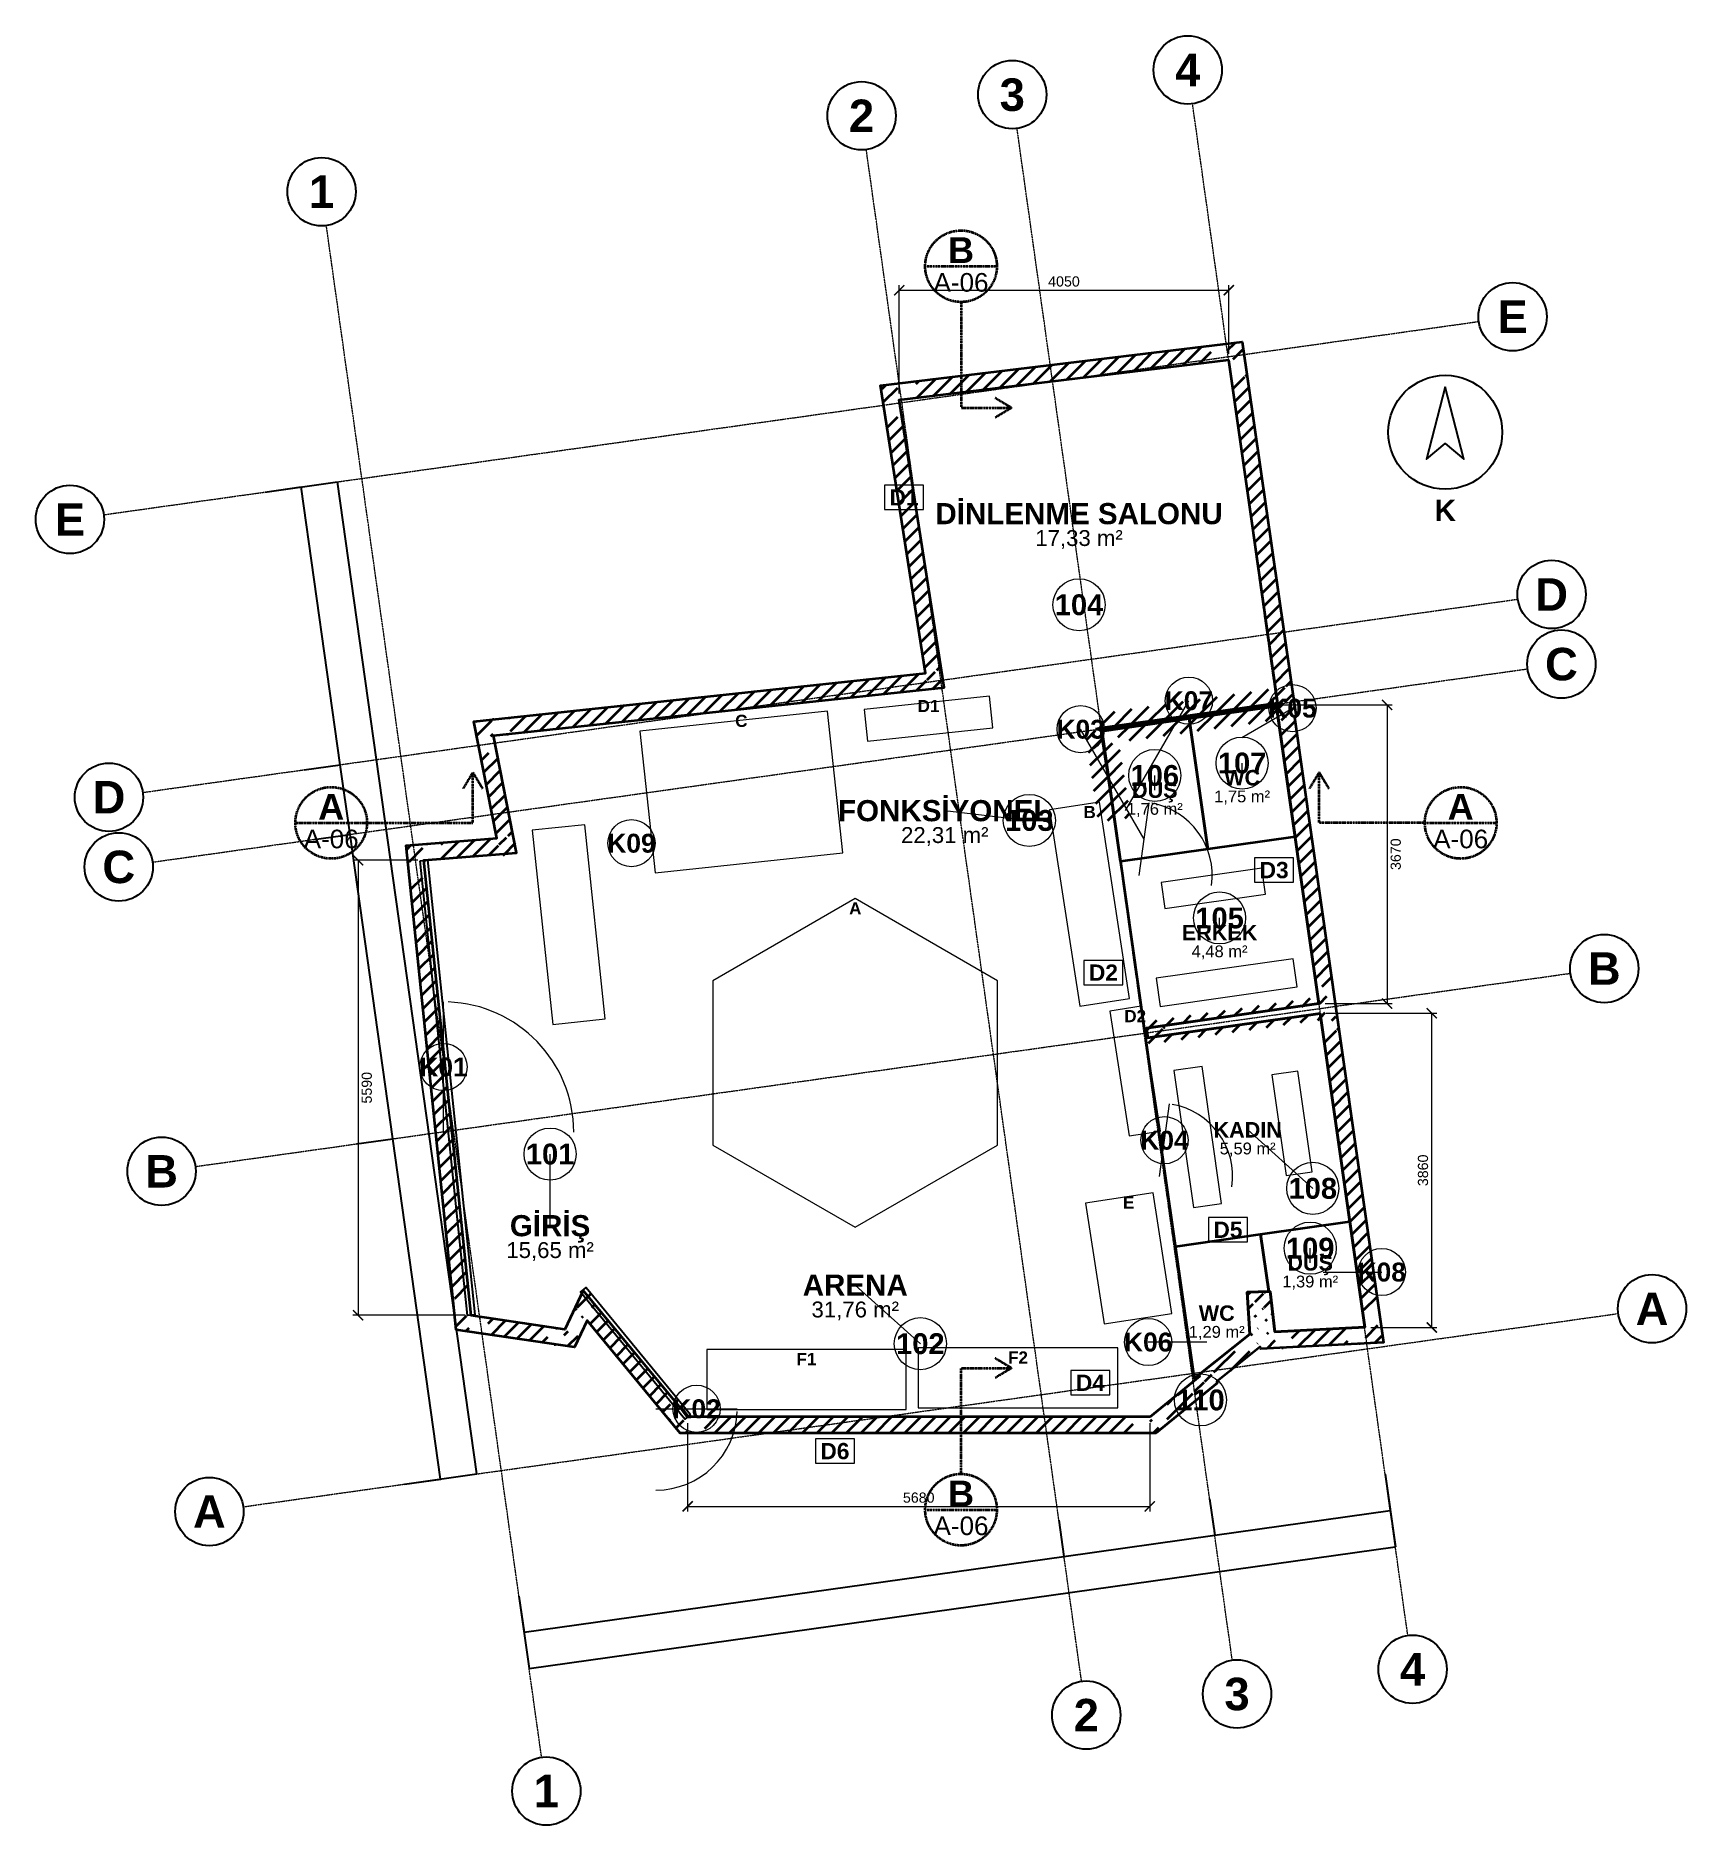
# Model space of a CAD drawing. Header units: millimetres. Extents: x -4770 to 15512, y -5017 to 16972.
import ezdxf
from ezdxf.enums import TextEntityAlignment as Align

# ---------------------------------------------------------------- set-up
doc = ezdxf.new("R2010")
doc.units = ezdxf.units.MM
doc.linetypes.add('DASHDOT', pattern=[3.556, 2.54, -0.508, 0, -0.508])
for name, color, linetype, lineweight in [('A-CEPHE', 5, 'Continuous', 25), ('A-DUVAR-MEVCUT', 8, 'Continuous', 35), ('A-DUVAR-YENI', 1, 'Continuous', 35), ('A-EKIPMAN', 9, 'Continuous', 18), ('A-KAPI', 8, 'Continuous', 18), ('A-KESIT-HAT', 1, 'DASHDOT', 35), ('A-MAHAL', 250, 'Continuous', 18), ('A-MOBILYA', 9, 'Continuous', 18), ('A-YAZI', 7, 'Continuous', 13), ('G-AKS-BALON', 8, 'Continuous', 25), ('G-AKS-HAT', 8, 'DASHDOT', 18), ('G-KUZEY', 7, 'Continuous', 25), ('G-OLCU', 7, 'Continuous', 13), ('G-OLCU-ZINCIR', 7, 'Continuous', 13)]:
    doc.layers.add(name, color=color, linetype=linetype, lineweight=lineweight)
doc.styles.add('GYM', font='arial.ttf')
doc.styles.add('GYM-B', font='arialbd.ttf')
doc.styles.add('OpenSansCondensed-Light', font='OpenSansCondensed-Light.ttf')
doc.dimstyles.new('EZDXF', dxfattribs={"dimtxt": 0.25, "dimasz": 0.175, "dimexe": 0.375, "dimexo": 0.125, "dimgap": 0.1, "dimtad": 1, "dimlfac": 100, "dimzin": 12, "dimdsep": 46, "dimtxsty": 'OpenSansCondensed-Light', "dimblk": 'ARCHTICK', "dimcen": 2.5, "dimazin": 3, "dimtfac": 0.5, "dimtmove": 2, "dimatfit": 3})
doc.dimstyles.new('GYM-50', dxfattribs={"dimscale": 50, "dimtxt": 2.5, "dimasz": 2.5, "dimexe": 1.25, "dimexo": 1.5, "dimgap": 0.9, "dimtad": 1, "dimdec": 0, "dimtxsty": 'GYM', "dimblk": 'ARCHTICK', "dimcen": 2.5, "dimclrd": 7, "dimclre": 7, "dimclrt": 7, "dimazin": 3, "dimtfac": 1, "dimtmove": 0, "dimatfit": 3, "dimlwd": 18, "dimlwe": 13})

msp = doc.modelspace()

# ---------------------------------------------------------------- texts
at = {"layer": 'A-EKIPMAN', "style": 'GYM-B'}
for s, p in [('D1', (6200, 8736.25055)), ('C', (3900, 8553.31202)), ('B', (8180, 7432.8534)), ('A', (5300, 6249.88661)), ('D2', (8740, 4925.57862)), ('E', (8660, 2634.89996)), ('F1', (4700, 710)), ('F2', (7300, 730))]:
    msp.add_text(s, height=150, dxfattribs=at).set_placement(p, align=Align.MIDDLE_CENTER)
at = {"layer": 'A-KESIT-HAT'}
for s, height, style, p in [('B', 316.8, 'GYM-B', (6600, 14338)), ('A-06', 228.8, 'GYM', (6600, 13942)), ('A', 316.8, 'GYM-B', (-1140, 7498)), ('A', 316.8, 'GYM-B', (12740, 7498)), ('A-06', 228.8, 'GYM', (-1140, 7102)), ('A-06', 228.8, 'GYM', (12740, 7102)), ('B', 316.8, 'GYM-B', (6600, -942)), ('A-06', 228.8, 'GYM', (6600, -1338))]:
    msp.add_text(s, height=height, dxfattribs=dict(at, style=style)).set_placement(p, align=Align.MIDDLE_CENTER)
at = {"layer": 'A-MAHAL', "style": 'GYM-B'}
for s, height, p in [('D1', 200, (5900, 11300)), ('104', 256, (8050, 9980)), ('K07', 232, (9400, 8800.99963)), ('K05', 232, (10673.53829, 8710)), ('K03', 232, (8070, 8450.99963)), ('107', 256, (10054.23645, 8035.00017)), ('106', 256, (8981.23664, 7882.2495)), ('103', 256, (7439.23048, 7330)), ('K09', 232, (2550, 7050)), ('D3', 200, (10447.46134, 6720)), ('105', 256, (9777.09054, 6131.43909)), ('D2', 200, (8350, 5460)), ('K01', 232, (240, 4300)), ('K04', 232, (9100, 3400)), ('101', 256, (1550, 3230)), ('108', 256, (10922.70129, 2808.50033)), ('D5', 200, (9880, 2300)), ('109', 256, (10890.77574, 2073.62044)), ('K08', 232, (11770, 1780)), ('102', 256, (6100, 900)), ('K06', 232, (8900, 920)), ('D4', 200, (8190, 420)), ('110', 256, (9542.088, 208.58984)), ('K02', 232, (3350, 100)), ('D6', 200, (5050, -420))]:
    msp.add_text(s, height=height, dxfattribs=at).set_placement(p, align=Align.MIDDLE_CENTER)
at = {"layer": 'A-YAZI'}
for s, height, style, p in [('DİNLENME SALONU', 260, 'GYM-B', (8050, 11100)), ('17,33 m²', 195, 'GYM', (8050, 10800)), ('WC', 190, 'GYM-B', (10054.23645, 7855.00017)), ('DUŞ', 190, 'GYM-B', (8981.23664, 7702.2495)), ('1,75 m²', 145, 'GYM', (10054.23645, 7625.00017)), ('FONKSİYONEL', 260, 'GYM-B', (6400, 7450)), ('1,76 m²', 145, 'GYM', (8981.23664, 7472.2495)), ('22,31 m²', 195, 'GYM', (6400, 7150)), ('ERKEK', 190, 'GYM-B', (9777.09054, 5951.43909)), ('4,48 m²', 145, 'GYM', (9777.09054, 5721.43909)), ('KADIN', 190, 'GYM-B', (10122.70129, 3528.50033)), ('5,59 m²', 145, 'GYM', (10122.70129, 3298.50033)), ('GİRİŞ', 260, 'GYM-B', (1550, 2350)), ('15,65 m²', 195, 'GYM', (1550, 2050)), ('DUŞ', 190, 'GYM-B', (10890.77574, 1893.62044)), ('ARENA', 260, 'GYM-B', (5300, 1620)), ('1,39 m²', 145, 'GYM', (10890.77574, 1663.62044)), ('31,76 m²', 195, 'GYM', (5300, 1320)), ('WC', 190, 'GYM-B', (9742.088, 1275)), ('1,29 m²', 145, 'GYM', (9742.088, 1045))]:
    msp.add_text(s, height=height, dxfattribs=dict(at, style=style)).set_placement(p, align=Align.MIDDLE_CENTER)
at = {"layer": 'G-AKS-BALON', "style": 'GYM-B'}
for s, p in [('4', (9386.42289, 16552.01029)), ('3', (7229.60505, 16248.88931)), ('2', (5377.23919, 15988.55627)), ('1', (-1258.20667, 15056.00517)), ('E', (13378.20927, 13519.68238)), ('E', (-4350.23863, 11028.11152)), ('D', (13857.833, 10106.98224)), ('C', (13978.16993, 9250.74044)), ('D', (-3870.61491, 7615.41138)), ('C', (-3750.27797, 6759.16958)), ('B', (14503.93786, 5509.70723)), ('B', (-3224.51004, 3018.13636)), ('A', (15091.55678, 1328.58142)), ('A', (-2636.89113, -1162.98945)), ('4', (12148.53164, -3101.41469)), ('3', (9991.7138, -3404.53567)), ('2', (8139.34795, -3664.86871)), ('1', (1503.90208, -4597.41981))]:
    msp.add_text(s, height=399, dxfattribs=at).set_placement(p, align=Align.MIDDLE_CENTER)

# ---------------------------------------------------------------- blocks, each defined once
blk = doc.blocks.new('G_KUZEY')
blk.add_lwpolyline([(0, 560), (-230, -330), (0, -140), (230, -330)], close=True)
blk.add_circle((0, 0), 700)
at = {"style": 'GYM-B'}
blk.add_text('K', height=260, dxfattribs=at).set_placement((0, -960), align=Align.MIDDLE_CENTER)
blk = doc.blocks.new('_ARCHTICK')
at = {"color": 0, "linetype": 'BYBLOCK', "const_width": 0.15}
blk.add_lwpolyline([(-0.5, -0.5), (0.5, 0.5)], dxfattribs=at)

# ---------------------------------------------------------------- dimensions: what is measured, and where the dimension line sits
at = {"layer": 'G-OLCU'}
for base, p1, p2 in [((5840, 13845), (5840, 12500), (9890, 12990)), ((3240, -1100), (3240, 0), (8920, 0))]:
    msp.add_linear_dim(base=base, p1=p1, p2=p2, dimstyle='GYM-50', dxfattribs=at).render()
for base, p1, p2 in [((11835, 8750), (10470, 8750), (11000, 5080)), ((-810, 6840), (0, 6840), (580, 1250)), ((12385, 1100), (11560, 1100), (11010, 4960))]:
    msp.add_linear_dim(base=base, p1=p1, p2=p2, angle=90, dimstyle='GYM-50', dxfattribs=at).render()
at = {"layer": 'G-OLCU-ZINCIR'}
for base, p1, p2, angle in [((650.79886, -700.93475), (-240.4424, -826.19055), (-1953.78991, 11364.91042), 98), ((-1028.54555, 8014.83818), (-1474.16618, 7952.21028), (-1953.78991, 11364.91042), 98), ((-908.20861, 7158.59638), (-1353.82924, 7095.96848), (-1474.16618, 7952.21028), 98), ((-382.44068, 3417.56316), (-828.06131, 3354.93527), (-1353.82924, 7095.96848), 98), ((205.17823, -763.56265), (-240.4424, -826.19055), (-828.06131, 3354.93527), 98), ((1292.35897, -3092.21235), (1167.10318, -2200.97108), (11811.73274, -704.96596), 8), ((9717.54279, -1453.70757), (9654.91489, -1008.08694), (11811.73274, -704.96596), 8), ((7865.17694, -1714.04061), (7802.54904, -1268.41998), (9654.91489, -1008.08694), 8), ((1229.73107, -2646.59171), (1167.10318, -2200.97108), (7802.54904, -1268.41998), 8)]:
    msp.add_linear_dim(base=base, p1=p1, p2=p2, angle=angle, dimstyle='EZDXF', dxfattribs=at).render()

# ---------------------------------------------------------------- hatches: boundary and pattern name
at = {"layer": 'A-DUVAR-MEVCUT'}
h = msp.add_hatch(dxfattribs=at)
h.set_pattern_fill('ANSI31', scale=40)
h.paths.add_polyline_path([(11012, 4959), (11563, 1104), (11760.98784, 1132.29865), (11209.98784, 4987.29865)])
h.paths.add_polyline_path([(11353, 1092.99729), (11563, 1104), (11532.98444, 1314), (11735.01704, 1314), (11773, 1048.25716), (11773, 914.72839), (11377.37373, 894), (11353, 894)])
h.paths.add_polyline_path([(11563, 1104), (10456, 1046), (10466.46442, 846.27395), (11573.46442, 904.27395)])
h.paths.add_polyline_path([(10432.29032, 1256), (10456, 1046), (10666, 1057.00271), (10666, 856.72839), (10278.39157, 836.42009), (10275.47486, 862.25383), (10246, 838.72565), (10246, 1256)])
h.paths.add_polyline_path([(10456, 1046), (10400, 1542), (10201.26266, 1519.56191), (10257.26266, 1023.56191)])
h.paths.add_polyline_path([(10190, 1332), (10190, 1534.60563), (10400, 1542), (10423.70968, 1332)])
h.paths.add_polyline_path([(10400, 1542), (10116, 1532), (10123.03789, 1332.12387), (10407.03789, 1342.12387)])
h.paths.add_polyline_path([(10326, 1322), (10129.89105, 1322), (10116, 1532), (10326, 1539.39437)])
h.paths.add_polyline_path([(10116, 1532), (10150, 1018), (10349.56388, 1031.20072), (10315.56388, 1545.20072)])
h.paths.add_polyline_path([(9940, 850.36842), (10150, 1018), (10136.10895, 1228), (10360, 1228), (10360, 840.69587), (10278.39157, 836.42009), (10275.47486, 862.25383), (10207.50852, 808), (9940, 808)])
h.paths.add_polyline_path([(10150, 1018), (9527.47436, 521.07164), (9652.24609, 364.7642), (10274.77173, 861.69256)])
h.paths.add_polyline_path([(9317.47436, 322.81752), (9531, 498), (9527.47436, 521.07164), (9737.47436, 688.70322), (9737.47436, 408.70048), (9618.47696, 311.07164), (9317.47436, 311.07164)])
h.paths.add_polyline_path([(9527.47436, 521.07164), (9531, 498), (9728.70495, 528.21182), (9725.17931, 551.28346)])
h.paths.add_polyline_path([(9321, 325.71005), (9531, 498), (9527.47436, 521.07164), (9741, 691.51754), (9741, 411.59301), (9590.35551, 288), (9321, 288)])
h.paths.add_polyline_path([(9531, 498), (8924, 0), (9050.85552, -154.62108), (9657.85552, 343.37892)])
h.paths.add_polyline_path([(9134, -86.40699), (8995.54426, -200), (8714, -200), (8714, 0), (8924, 0), (9134, 172.28995)])
h.paths.add_polyline_path([(8924, 0), (3241, 0), (3241, -200), (8924, -200)])
h.paths.add_polyline_path([(3067.59807, 210), (3241, 0), (3451, 0), (3451, -200), (3146.77475, -200), (3031, -59.78993), (3031, 210)])
h.paths.add_polyline_path([(3241, 0), (1957, 1555), (1802.78013, 1427.65703), (3086.78013, -127.34297)])
h.paths.add_polyline_path([(1858.5625, 1345), (1957, 1555), (2130.40193, 1345)])
h.paths.add_polyline_path([(1957, 1555), (1732, 1075), (1913.09179, 990.11322), (2138.09179, 1470.11322)])
h.paths.add_polyline_path([(1522, 904.11387), (1522, 1106.32697), (1732, 1075), (1830.4375, 1285), (1942, 1285), (1942, 1051.78408), (1854.44496, 865), (1784.19936, 865)])
h.paths.add_polyline_path([(1732, 1075), (579, 1247), (549.49132, 1049.18888), (1702.49132, 877.18888)])
h.paths.add_polyline_path([(557.26033, 1457), (579, 1247), (789, 1215.67303), (789, 1037), (631.19936, 1037), (396.03926, 1072.08026), (369, 1333.27294), (369, 1457)])
h.paths.add_polyline_path([(579, 1247), (0, 6840), (-198.93685, 6819.40561), (380.06315, 1226.40561)])
h.paths.add_polyline_path([(210, 6856.82218), (0, 6840), (21.73967, 6630), (-179.32916, 6630), (-210, 6926.27294), (-210, 7023.81848), (116.83741, 7050), (210, 7050)])
h.paths.add_polyline_path([(0, 6840), (1136, 6931), (1120.03003, 7130.36138), (-15.96997, 7039.36138)])
h.paths.add_polyline_path([(1094.75781, 7141), (1136, 6931), (926, 6914.17782), (926, 7141)])
h.paths.add_polyline_path([(1136, 6931), (853, 8372), (656.74886, 8333.45796), (939.74886, 6892.45796)])
h.paths.add_polyline_path([(1063, 8394.4824), (853, 8372), (894.24219, 8162), (690.42172, 8162), (643, 8403.46539), (643, 8550.6605), (935.73101, 8582), (1063, 8582)])
h.paths.add_polyline_path([(853, 8372), (6392, 8965), (6370.70986, 9163.8636), (831.70986, 8570.8636)])
h.paths.add_polyline_path([(6359.19864, 9175), (6392, 8965), (6182, 8942.5176), (6182, 9175)])
h.paths.add_polyline_path([(6392, 8965), (5840, 12499), (5642.39599, 12468.13486), (6194.39599, 8934.13486)])
h.paths.add_polyline_path([(6050, 12524.49073), (5840, 12499), (5872.80136, 12289), (5670.37631, 12289), (5630, 12547.49617), (5630, 12674.9773), (5910.28884, 12709), (6050, 12709)])
h.paths.add_polyline_path([(5840, 12499), (9885, 12990), (9860.90001, 13188.54267), (5815.90001, 12697.54267)])
h.paths.add_polyline_path([(9915.16355, 12780), (9885, 12990), (9675, 12964.50927), (9675, 13165.9773), (9955.28884, 13200), (10056.88905, 13200), (10095, 12934.6698), (10095, 12780)])
h.paths.add_polyline_path([(9885, 12990), (10491, 8771), (10688.96826, 8799.43536), (10082.96826, 13018.43536)])
h.paths.add_polyline_path([(10500.33896, 8561), (10473, 8753), (10281, 8725.32836), (10281, 8741.19293), (10491, 8771), (10460.83645, 8981), (10662.88905, 8981), (10701, 8715.6698), (10701, 8598.80247), (10697.05334, 8598.24229), (10701, 8570.52514), (10701, 8561)])
h.paths.add_polyline_path([(10491, 8771), (8314, 8462), (8342.10598, 8263.98471), (10519.10598, 8572.98471)])
h.paths.add_polyline_path([(8524, 8472.10401), (8329, 8444), (8356.21177, 8252), (8346.09066, 8252), (8314, 8462), (8524, 8491.80707)])
h.paths.add_polyline_path([(8314, 8462), (8485.61987, 7338.92633), (8683.32482, 7369.13815), (8511.70495, 8492.21182)])
h.paths.add_polyline_path([(8455.85699, 7548.92633), (8485.61987, 7338.92633), (8453.52921, 7548.92633)])
h.paths.add_polyline_path([(8485.61987, 7338.92633), (8329, 8444), (8130.97892, 8415.93487), (8287.59879, 7310.8612)])
h.paths.add_polyline_path([(8539, 8474.26586), (8329, 8444), (8358.76288, 8234), (8348.84129, 8234), (8314, 8462), (8539, 8493.93615)])
h.paths.add_polyline_path([(8329, 8444), (10473, 8753), (10444.47015, 8950.95466), (8300.47015, 8641.95466)])
h.paths.add_polyline_path([(10502.90199, 8543), (10473, 8753), (10263, 8722.73414), (10263, 8738.63803), (10491, 8771), (10463.4219, 8963), (10665.4745, 8963), (10683, 8840.98663), (10683, 8543)])
h.paths.add_polyline_path([(10473, 8753), (10996, 5080), (11194.00282, 5108.1937), (10671.00282, 8781.1937)])
h.paths.add_polyline_path([(11024.72088, 4870), (11012, 4959), (10786, 4926.84981), (10786, 5050.16768), (10996, 5080), (10966.09801, 5290), (11168.11534, 5290), (11206, 5023.93814), (11206, 4870)])
h.paths.add_polyline_path([(10996, 5080), (8876.81642, 4778.95156), (8904.94574, 4580.93959), (11024.12932, 4881.98803)])
h.paths.add_polyline_path([(9086.81642, 4685.12827), (8895.31677, 4657.88601), (8876.81642, 4778.95156), (9086.81642, 4808.78389)])
h.paths.add_polyline_path([(8876.81642, 4778.95156), (8895.31677, 4657.88601), (9093.02171, 4688.09783), (9074.52136, 4809.16338)])
h.paths.add_polyline_path([(9105.31677, 4687.76008), (8895.31677, 4657.88601), (8876.81642, 4778.95156), (9105.31677, 4811.41202)])
h.paths.add_polyline_path([(8895.31677, 4657.88601), (11012, 4959), (10983.8321, 5157.00649), (8867.14886, 4855.8925)])
h.paths.add_polyline_path([(11042.01556, 4749), (11012, 4959), (10802, 4929.12593), (10802, 5052.44061), (10996, 5080), (10983.32725, 5169), (11185.34458, 5169), (11222, 4911.57103), (11222, 4910.09728), (11221.04179, 4909.96115), (11222, 4903.25716), (11222, 4749)])

# ---------------------------------------------------------------- linework, layer by layer
at = {"layer": 'A-CEPHE'}
for points in [[(-44.75972, 6835.35588), (44.75972, 6844.64412), (624.75972, 1254.64412), (535.24028, 1245.35588)], [(3274.7883, 28.54425), (3205.2117, -28.54425), (1925.2117, 1531.45575), (1994.7883, 1588.54425)]]:
    msp.add_lwpolyline(points, close=True, dxfattribs=at)
at = {"layer": 'A-DUVAR-MEVCUT'}
for points in [[(11221.04179, 4909.96115), (11791.94357, 915.72091), (10278.39157, 836.42009), (10275.47486, 862.25383), (9742.65371, 436.93168), (9745.91018, 415.62146), (8995.54426, -200), (3146.77475, -200), (2003.97522, 1183.99787), (1849.85398, 855.2059), (396.03926, 1072.08026), (-220.01508, 7023.01622), (896.54259, 7112.45878), (614.68743, 8547.62938), (6162.00312, 9141.51965), (5610.45834, 12672.60525), (10055.14799, 13212.12135), (10717.45096, 8601.13749), (10697.05334, 8598.24229), (11222.20569, 4910.1265)], [(11012, 4959), (11563, 1104), (10456, 1046), (10400, 1542), (10116, 1532), (10150, 1018), (9527.47436, 521.07164), (9531, 498), (8924, 0), (3241, 0), (1957, 1555), (1732, 1075), (579, 1247), (0, 6840), (1136, 6931), (853, 8372), (6392, 8965), (5840, 12499), (9885, 12990), (10491, 8771), (8314, 8462), (8485.61987, 7338.92633), (8329, 8444), (10473, 8753), (10996, 5080), (8876.81642, 4778.95156), (8895.31677, 4657.88601)]]:
    msp.add_lwpolyline(points, close=True, dxfattribs=at)
at = {"layer": 'A-DUVAR-YENI'}
for points in [[(10473, 8753), (8329, 8444), (8849, 4775), (10996, 5080)], [(9403.29452, 8580.48246), (9631.66352, 6976.65965), (8558.61802, 6823.86825), (8331.29042, 8427.83935)], [(10475.81937, 8733.19972), (10704.18837, 7129.37691), (9632.65354, 6976.80062), (9404.28454, 8580.62343)], [(11012, 4959), (8868, 4654), (9466, 472), (10150, 1018), (10116, 1532), (10400, 1542), (10456, 1046), (11563, 1104)], [(10280.14346, 2245.09933), (10380.77907, 1541.32321), (10116, 1532), (10150, 1018), (9496.83309, 496.61238), (9463.16892, 491.79861), (9233.85158, 2095.4861)], [(11377.47369, 2402.01073), (11563, 1104), (10456, 1046), (10400, 1542), (10381.78418, 1541.3586), (10281.13339, 2245.24089)]]:
    msp.add_lwpolyline(points, close=True, dxfattribs=at)
at = {"layer": 'A-EKIPMAN'}
for points in [[(6991.3334, 8468.45876), (6949.89041, 8856.25055), (5408.6666, 8691.54124), (5450.10959, 8303.74945)], [(4960.45095, 8673.31202), (2653.58692, 8426.77938), (2839.54905, 6686.68798), (5146.41308, 6933.22062)], [(8301.8949, 7552.8534), (7689.02869, 7459.07169), (8058.1051, 5047.1466), (8670.97131, 5140.92831)], [(5300, 6369.88661), (3550.72689, 5359.9433), (3550.72689, 3340.0567), (5300, 2330.11339), (7049.27311, 3340.0567), (7049.27311, 5359.9433)], [(8815.52917, 5045.57862), (8430.01656, 4986.5869), (8664.47083, 3454.42138), (9049.98344, 3513.4131)], [(9188.61305, 1272.15913), (8961.72182, 2754.89996), (8131.38695, 2627.84087), (8358.27818, 1145.10004)], [(5925, 90), (5925, 830), (3475, 830), (3475, 90)], [(8525, 110), (8525, 850), (6075, 850), (6075, 110)]]:
    msp.add_lwpolyline(points, close=True, dxfattribs=at)
at = {"layer": 'A-KAPI'}
for p, q in [((8787.3721, 6654.37937), (8912.6279, 7545.62063)), ((240, 3500), (240, 5100)), ((9037.3721, 2954.37937), (9162.6279, 3845.62063)), ((2850, 100), (3850, 100))]:
    msp.add_line(p, q, dxfattribs=at)
for centre, radius, start, end in [((8787.3721, 6654.37937), 900, -8, 80), ((240, 3500), 1600, 0, 88), ((9037.3721, 2954.37937), 900, -8, 80), ((2850, 100), 1000, -90, -2)]:
    msp.add_arc(centre, radius, start, end, dxfattribs=at)
at = {"layer": 'A-KESIT-HAT'}
for p, q in [((6160, 14140), (7040, 14140)), ((6600, 13700), (6600, 12400)), ((6600, 12400), (7220, 12400)), ((7220, 12400), (7020, 12520)), ((7220, 12400), (7020, 12280)), ((600, 7920), (480, 7720)), ((600, 7300), (600, 7920)), ((600, 7920), (720, 7720)), ((11000, 7920), (10880, 7720)), ((11000, 7300), (11000, 7920)), ((11000, 7920), (11120, 7720)), ((-1580, 7300), (-700, 7300)), ((-700, 7300), (600, 7300)), ((12300, 7300), (11000, 7300)), ((12300, 7300), (13180, 7300)), ((7220, 600), (7020, 720)), ((6600, -700), (6600, 600)), ((6600, 600), (7220, 600)), ((7220, 600), (7020, 480)), ((6160, -1140), (7040, -1140))]:
    msp.add_line(p, q, dxfattribs=at)
for centre in [(6600, 14140), (-1140, 7300), (12740, 7300), (6600, -1140)]:
    msp.add_circle(centre, 440, dxfattribs=at)
at = {"layer": 'A-MAHAL'}
for p, q in [((8620, 7450), (9400, 8800.99963)), ((10050, 8350), (10673.53829, 8710)), ((8850, 7100), (8070, 8450.99963)), ((10054.23645, 7855.00017), (10054.23645, 8035.00017)), ((8981.23664, 7702.2495), (8981.23664, 7882.2495)), ((6400, 7450), (7439.23048, 7330)), ((2550, 7050), (2550, 7050)), ((9777.09054, 5951.43909), (9777.09054, 6131.43909)), ((240, 4300), (240, 4300)), ((10122.70129, 3528.50033), (10922.70129, 2808.50033)), ((9100, 3400), (9100, 3400)), ((1550, 2350), (1550, 3230)), ((10890.77574, 1893.62044), (10890.77574, 2073.62044)), ((11050, 1780), (11770, 1780)), ((5300, 1620), (6100, 900)), ((9620, 920), (8900, 920)), ((3350, 100), (3350, 100))]:
    msp.add_line(p, q, dxfattribs=at)
for points in [[(5660, 11150), (6140, 11150), (6140, 11450), (5660, 11450)], [(10207.46134, 6570), (10687.46134, 6570), (10687.46134, 6870), (10207.46134, 6870)], [(8110, 5310), (8590, 5310), (8590, 5610), (8110, 5610)], [(9640, 2150), (10120, 2150), (10120, 2450), (9640, 2450)], [(7950, 270), (8430, 270), (8430, 570), (7950, 570)], [(4810, -570), (5290, -570), (5290, -270), (4810, -270)]]:
    msp.add_lwpolyline(points, close=True, dxfattribs=at)
for centre, radius in [((8050, 9980), 320), ((9400, 8800.99963), 290), ((10673.53829, 8710), 290), ((8070, 8450.99963), 290), ((8981.23664, 7882.2495), 320), ((10054.23645, 8035.00017), 320), ((7439.23048, 7330), 320), ((2550, 7050), 290), ((9777.09054, 6131.43909), 320), ((240, 4300), 290), ((1550, 3230), 320), ((9100, 3400), 290), ((10922.70129, 2808.50033), 320), ((10890.77574, 2073.62044), 320), ((11770, 1780), 290), ((6100, 900), 320), ((8900, 920), 290), ((9542.088, 208.58984), 320), ((3350, 100), 290)]:
    msp.add_circle(centre, radius, dxfattribs=at)
at = {"layer": 'A-MOBILYA'}
for points in [[(1977.78546, 7277.39803), (1331.34623, 7209.45452), (1582.21454, 4822.60197), (2228.65377, 4890.54548)], [(9058.45138, 6566.50755), (9103.4583, 6249.68839), (10341.03313, 6425.49665), (10296.02621, 6742.31581)], [(8998.13474, 5391.34292), (9047.36105, 5044.82197), (10730.46282, 5283.9212), (10681.23651, 5630.44215)], [(9561.81032, 4306.5688), (9215.33462, 4257.02493), (9455.97628, 2574.143), (9802.45197, 2623.68687)], [(10737.02973, 4247.3292), (10420.25195, 4202.03195), (10597.19435, 2964.61876), (10913.97212, 3009.91602)]]:
    msp.add_lwpolyline(points, close=True, dxfattribs=at)
at = {"layer": 'G-AKS-BALON'}
for centre in [(9386.42289, 16552.01029), (7229.60505, 16248.88931), (5377.23919, 15988.55627), (-1258.20667, 15056.00517), (13378.20927, 13519.68238), (-4350.23863, 11028.11152), (13857.833, 10106.98224), (13978.16993, 9250.74044), (-3870.61491, 7615.41138), (-3750.27797, 6759.16958), (14503.93786, 5509.70723), (-3224.51004, 3018.13636), (15091.55678, 1328.58142), (-2636.89113, -1162.98945), (12148.53164, -3101.41469), (9991.7138, -3404.53567), (8139.34795, -3664.86871), (1503.90208, -4597.41981)]:
    msp.add_circle(centre, 420, dxfattribs=at)
at = {"layer": 'G-AKS-HAT'}
for p, q in [((12090.07894, -2685.5021), (9444.87559, 16136.0977)), ((9933.2611, -2988.62308), (7288.05775, 15832.97672)), ((8080.89524, -3248.95612), (5435.6919, 15572.64368)), ((1445.44938, -4181.50722), (-1199.75397, 14640.09258)), ((-3934.32604, 11086.56422), (12962.29668, 13461.22968)), ((-3454.70232, 7673.86408), (13441.92041, 10048.52954)), ((-3334.36538, 6817.62228), (13562.25734, 9192.28774)), ((-2808.59745, 3076.58907), (14088.02527, 5451.25453)), ((-2220.97854, -1104.53675), (14675.64419, 1270.12871))]:
    msp.add_line(p, q, dxfattribs=at)

# ---------------------------------------------------------------- block references
at = {"layer": 'G-KUZEY'}
msp.add_blockref('G_KUZEY', (12550, 12100), dxfattribs=at)

msp.set_redraw_order([(e.dxf.handle, doc.entitydb.next_handle()) for e in msp.query("TEXT MTEXT ATTDEF DIMENSION ARC_DIMENSION")])  # texts and dimensions are drawn at this point

doc.saveas('drawing.dxf')
